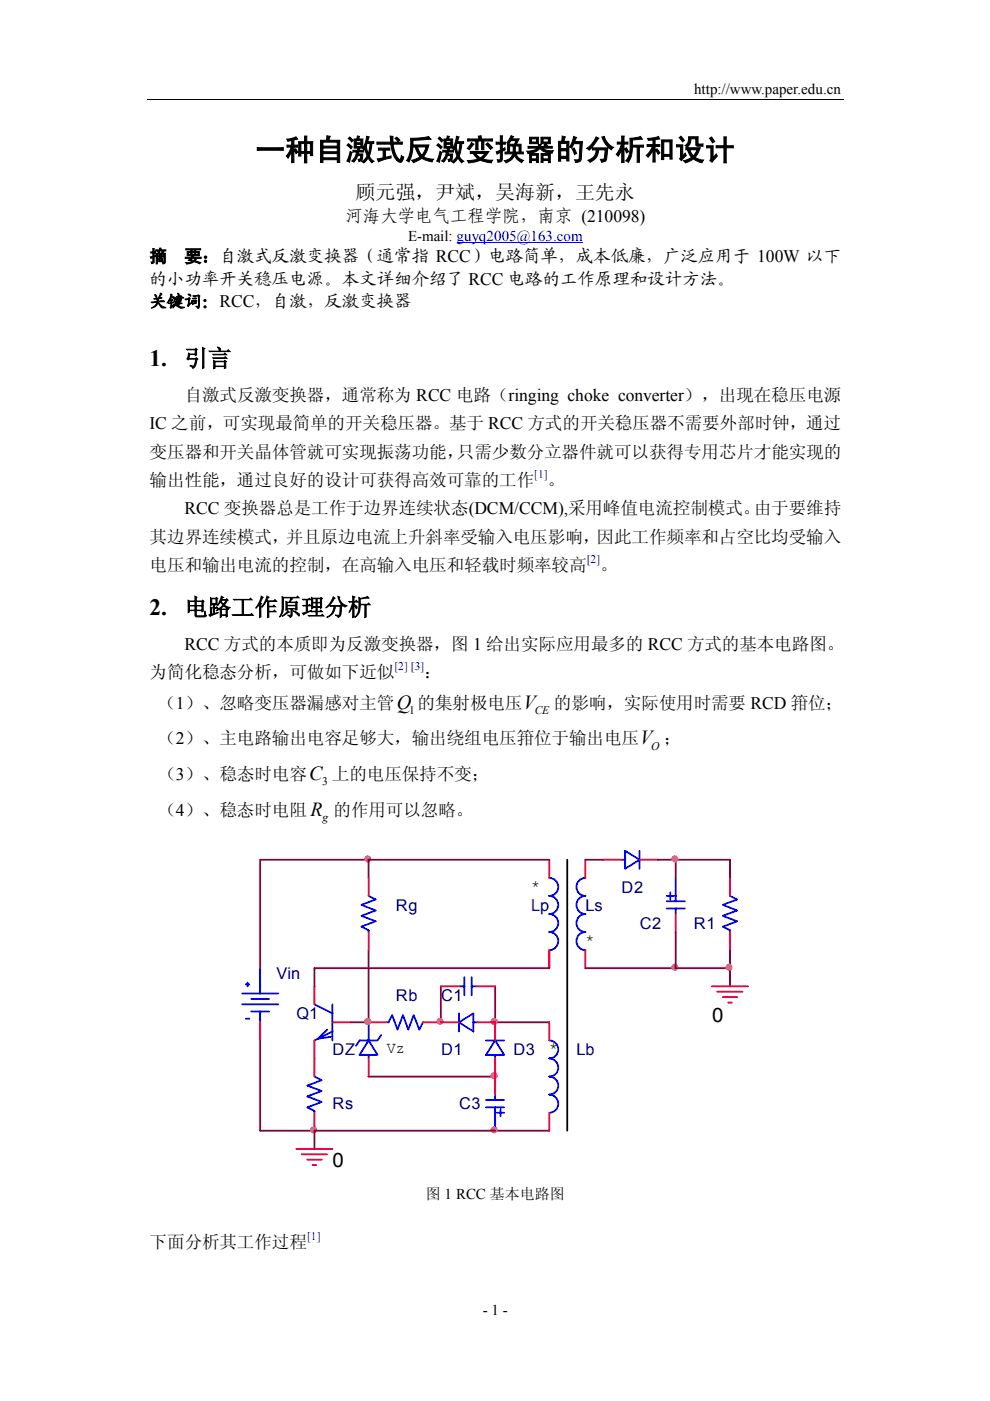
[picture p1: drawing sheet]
<svg xmlns="http://www.w3.org/2000/svg" width="210mm" height="297mm" viewBox="0 0 210 297" stroke-linecap="round" stroke-linejoin="round" font-family="sans-serif">
<defs><g id="words">
<text font-size="6.3" x="54.1" y="33.9">一种自激式反激变换器的分析和设计</text>
<g font-size="5">
<text x="31.7" y="77.6">1.</text>
<text x="39.1" y="77.6">引言</text>
<text x="31.7" y="130.4">2.</text>
<text x="39.1" y="130.4">电路工作原理分析</text>
</g>
<g font-size="4.2">
<text x="75.4" y="42.1">顾元强，尹斌，吴海新，王先永</text>
<text x="151" y="216.7">0</text>
<text x="70.5" y="247.4">0</text>
</g>
<g font-size="3.7">
<text x="73.2" y="47.1">河海大学电气工程学院，南京 (210098)</text>
<text x="31.7" y="55.6">摘</text>
<text x="39.1" y="55.6">要：自激式反激变换器（通常指 RCC）电路简单，成本低廉，广泛应用于 100W 以下</text>
<text x="31.7" y="60.4">的小功率开关稳压电源。本文详细介绍了 RCC 电路的工作原理和设计方法。</text>
<text x="31.7" y="65.2">关键词：RCC，自激，反激变换器</text>
<text x="39.1" y="85">自激式反激变换器，通常称为 RCC 电路（ringing choke converter），出现在稳压电源</text>
<text x="31.7" y="91">IC 之前，可实现最简单的开关稳压器。基于 RCC 方式的开关稳压器不需要外部时钟，通过</text>
<text x="31.7" y="97">变压器和开关晶体管就可实现振荡功能，只需少数分立器件就可以获得专用芯片才能实现的</text>
<text x="31.7" y="103">输出性能，通过良好的设计可获得高效可靠的工作</text>
<text x="116.1" y="103">。</text>
<text x="39.1" y="109.1">RCC 变换器总是工作于边界连续状态(DCM/CCM),采用峰值电流控制模式。由于要维持</text>
<text x="31.7" y="115.1">其边界连续模式，并且原边电流上升斜率受输入电压影响，因此工作频率和占空比均受输入</text>
<text x="31.7" y="121.1">电压和输出电流的控制，在高输入电压和轻载时频率较高</text>
<text x="127.3" y="121.1">。</text>
<text x="39.1" y="137.8">RCC 方式的本质即为反激变换器，图 1 给出实际应用最多的 RCC 方式的基本电路图。</text>
<text x="31.7" y="143.8">为简化稳态分析，可做如下近似</text>
<text x="90" y="143.8">：</text>
<text x="33.6" y="150.3">（1）、忽略变压器漏感对主管Q 的集射极电压V</text>
<text x="117.4" y="150.3">的影响，实际使用时需要 RCD 箝位；</text>
<text x="33.6" y="157.8">（2）、主电路输出电容足够大，输出绕组电压箝位于输出电压V ；</text>
<text x="33.6" y="165.4">（3）、稳态时电容C 上的电压保持不变；</text>
<text x="33.6" y="172.9">（4）、稳态时电阻 R 的作用可以忽略。</text>
<text x="31.7" y="264.6">下面分析其工作过程</text>
</g>
<g font-size="3.4">
<text x="112.6" y="188.8">*</text>
<text x="124.1" y="200.4">*</text>
<text x="82" y="223.3">Vz</text>
<text x="116.5" y="223.3">*</text>
</g>
<g font-size="3.4" fill="#000080">
<text x="131.8" y="189.2">D2</text>
<text x="83.9" y="193.1">Rg</text>
<text x="112.6" y="193.1">Lp</text>
<text x="124.1" y="193.1">Ls</text>
<text x="135.6" y="196.9">C2</text>
<text x="147.1" y="196.9">R1</text>
<text x="58.6" y="207.6">Vin</text>
<text x="83.9" y="212.2">Rb</text>
<text x="93.5" y="212.2">C1</text>
<text x="62.9" y="216">Q1</text>
<text x="70.5" y="223.7">DZ</text>
<text x="93.5" y="223.7">D1</text>
<text x="108.8" y="223.7">D3</text>
<text x="122.2" y="223.7">Lb</text>
<text x="70.5" y="235.2">Rs</text>
<text x="97.3" y="235.2">C3</text>
</g>
<g font-size="3.2">
<text x="147.2" y="19.9">http://www.paper.edu.cn</text>
<text x="86.5" y="51.1">E-mail: guyq2005@163.com</text>
<text x="90.3" y="254.3">图 1 RCC 基本电路图</text>
<text x="102.4" y="278.8">- 1 -</text>
</g>
<g font-size="2.5" fill="#00f">
<text x="113.3" y="101.3">[1]</text>
<text x="124.4" y="119.3">[2]</text>
<text x="83.7" y="142">[2] [3]</text>
<text x="65.1" y="262.8">[1]</text>
</g>
<g font-size="2.4">
<text x="86.7" y="151.4">1</text>
<text x="113.4" y="151.4">CE</text>
<text x="138.1" y="158.9">O</text>
<text x="68.3" y="166.5">3</text>
<text x="68.4" y="174">g</text>
</g>
</g></defs>
<path d="M31.2 21.1h147.6" fill="none" stroke="#000" stroke-width=".21"/>
<path d="M96.8 51.5h26.7" fill="none" stroke="#00f" stroke-width=".21"/>
<g fill="none" stroke="#800040" stroke-width=".38">
<path d="M78.1 182.3v3.8M116.5 182.3h-61.3v23M124.1 182.3h3.8M139.4 182.3h15.4v3.8M143.3 182.3v3.8M143.3 197.6v7.7M78.1 201.5v15.2h-3.8M93.5 209.1v7.6M105 209.1v7.6h11.5M116.5 201.5v3.8h-49.8v3.8M124.1 205.3h30.7M154.8 201.5v7.6"/>
<path d="M55.2 220.6v19.1h61.3M66.7 239.7v3.9M78.1 228.3h26.9"/>
</g>
<g fill="#f0f" stroke="#f0f" stroke-width=".38">
<circle cx="78" cy="182.1" r=".57"/>
<circle cx="104.8" cy="216.6" r=".59"/>
<circle cx="78" cy="216.6" r=".57"/>
<circle cx="66.5" cy="239.5" r=".57"/>
<circle cx="93.3" cy="216.6" r=".57"/>
<circle cx="104.8" cy="228.1" r=".58"/>
<circle cx="143.1" cy="205.1" r=".57"/>
<circle cx="143.1" cy="182.1" r=".57"/>
<circle cx="154.6" cy="205.1" r=".57"/>
<circle cx="104.8" cy="239.6" r=".59"/>
</g>
<g fill="none" stroke="#00f" stroke-width=".38">
<path d="M78.1 189.9l1.6 .8-3.1 1.2 3.1 1.1-3.1 1.2 3.1 1.1-3.1 1.2 1.5 .7v.4M116.5 186.1a1.9 1.9 0 0 1 1.9 1.9 1.9 1.9 0 0 1-1.9 1.9 1.93 1.93 0 0 1 1.9 2 1.93 1.93 0 0 1-1.9 1.9 1.91 1.91 0 0 1 1.9 1.9 1.91 1.91 0 0 1-1.9 1.9 1.93 1.93 0 0 1 1.9 1.9 1.93 1.93 0 0 1-1.9 2M124.1 186.1a1.9 1.9 0 0 0-1.9 1.9 1.9 1.9 0 0 0 1.9 1.9 1.93 1.93 0 0 0-1.9 2 1.93 1.93 0 0 0 1.9 1.9 1.91 1.91 0 0 0-1.9 1.9 1.91 1.91 0 0 0 1.9 1.9 1.93 1.93 0 0 0-1.9 1.9 1.93 1.93 0 0 0 1.9 2M131.8 182.3h.7M132.5 180.4l3.1 1.9-3.1 1.9zM135.6 180.4v3.8M141.4 191.1h3.8M141.4 192.6h3.8M141.4 189.9h1.5M142.1 189.2v1.5M143.3 186.1v5M143.3 192.6v1.2"/>
<path d="M154.8 189.9l1.5 .8-3.1 1.2 3.1 1.1-3.1 1.2 3.1 1.1-3.1 1.2 1.6 .7v.4M51.4 212.9h7.6M51.4 210.7h7.6M52.1 208.7h.8M52.1 216h.8M52.5 208.3v.8M53.3 211.8h3.8M53.3 214.5h3.8M55.2 205.3v5.4M55.2 214.5v2.2M66.7 212.9l3.8 1.9M69.3 218.3l-1.9 1.9 2.7-.4"/>
<path d="M70.5 218.7l-3.8 1.9M70.5 212.9v7.7M78.1 216.7v3.9M80.8 219.5l-.7 1.1h-3.9l-.7 1.1M82 216.7h.4l.7-1.5 1.2 3.1 1.1-3.1 1.2 3.1 1.1-3.1 1.2 3.1 .8-1.6M97.3 216.7l3.1-1.9v3.9zM97.3 214.8v3.9M97.3 209.1h1.2M98.5 207.2v3.8M100 207.2v3.8M100 209.1h1.1M100.4 216.7h.7"/>
<path d="M66.7 228.3l1.5 .7-3 1.2 3 1.1-3 1.2 3 1.1-3 1.2 1.5 .7v.4M78.1 220.6l2 3h-3.9zM78.1 223.6v.8M103 220.6h3.9M103 234.8h3.9M103 233.2h3.9M105 220.6l1.9 3h-3.9zM105 223.6v.8M105 232.1v1.1M105 234.8v4.9M105.4 235.9h1.5M106.1 235.2v1.5"/>
<path d="M116.5 220.6a1.9 1.9 0 0 1 1.9 1.9 1.9 1.9 0 0 1-1.9 1.9 1.93 1.93 0 0 1 1.9 1.9 1.93 1.93 0 0 1-1.9 2 1.91 1.91 0 0 1 1.9 1.9 1.91 1.91 0 0 1-1.9 1.9 1.93 1.93 0 0 1 1.9 1.9 1.93 1.93 0 0 1-1.9 1.9"/>
</g>
<g fill="none" stroke="#f00" stroke-width=".38">
<path d="M78.1 186.1v3.8M78.1 197.6v3.9M116.5 182.3v3.8M124.1 182.3v3.8M127.9 182.3h3.9M135.6 182.3h3.8M143.3 193.8v3.8M154.8 186.1v3.8M154.8 197.6v3.9M55.2 216.7v3.9M66.7 209.1v3.8M70.5 216.7h3.8"/>
<path d="M78.1 216.7h3.9M89.7 216.7h7.6M93.5 209.1h3.8M101.1 216.7h3.9v3.9M101.1 209.1h3.9M116.5 201.5v3.8M116.5 216.7v3.9M124.1 201.5v3.8M150.9 209.1h7.7M152.1 210.3h5.3M153.2 211.4h3.1M154.4 212.6h.8"/>
<path d="M66.7 220.6v7.7M66.7 235.9v3.8M78.1 224.4v3.9M105 224.4v7.7M116.5 235.9v3.8M62.8 243.6h7.7M64 244.7h5.3M65.2 245.9h3M66.3 247h.8"/>
</g>
<path d="M120.3 182.3v57.4" fill="none" stroke="#000" stroke-width=".38"/>
<use href="#words"/>
</svg>
